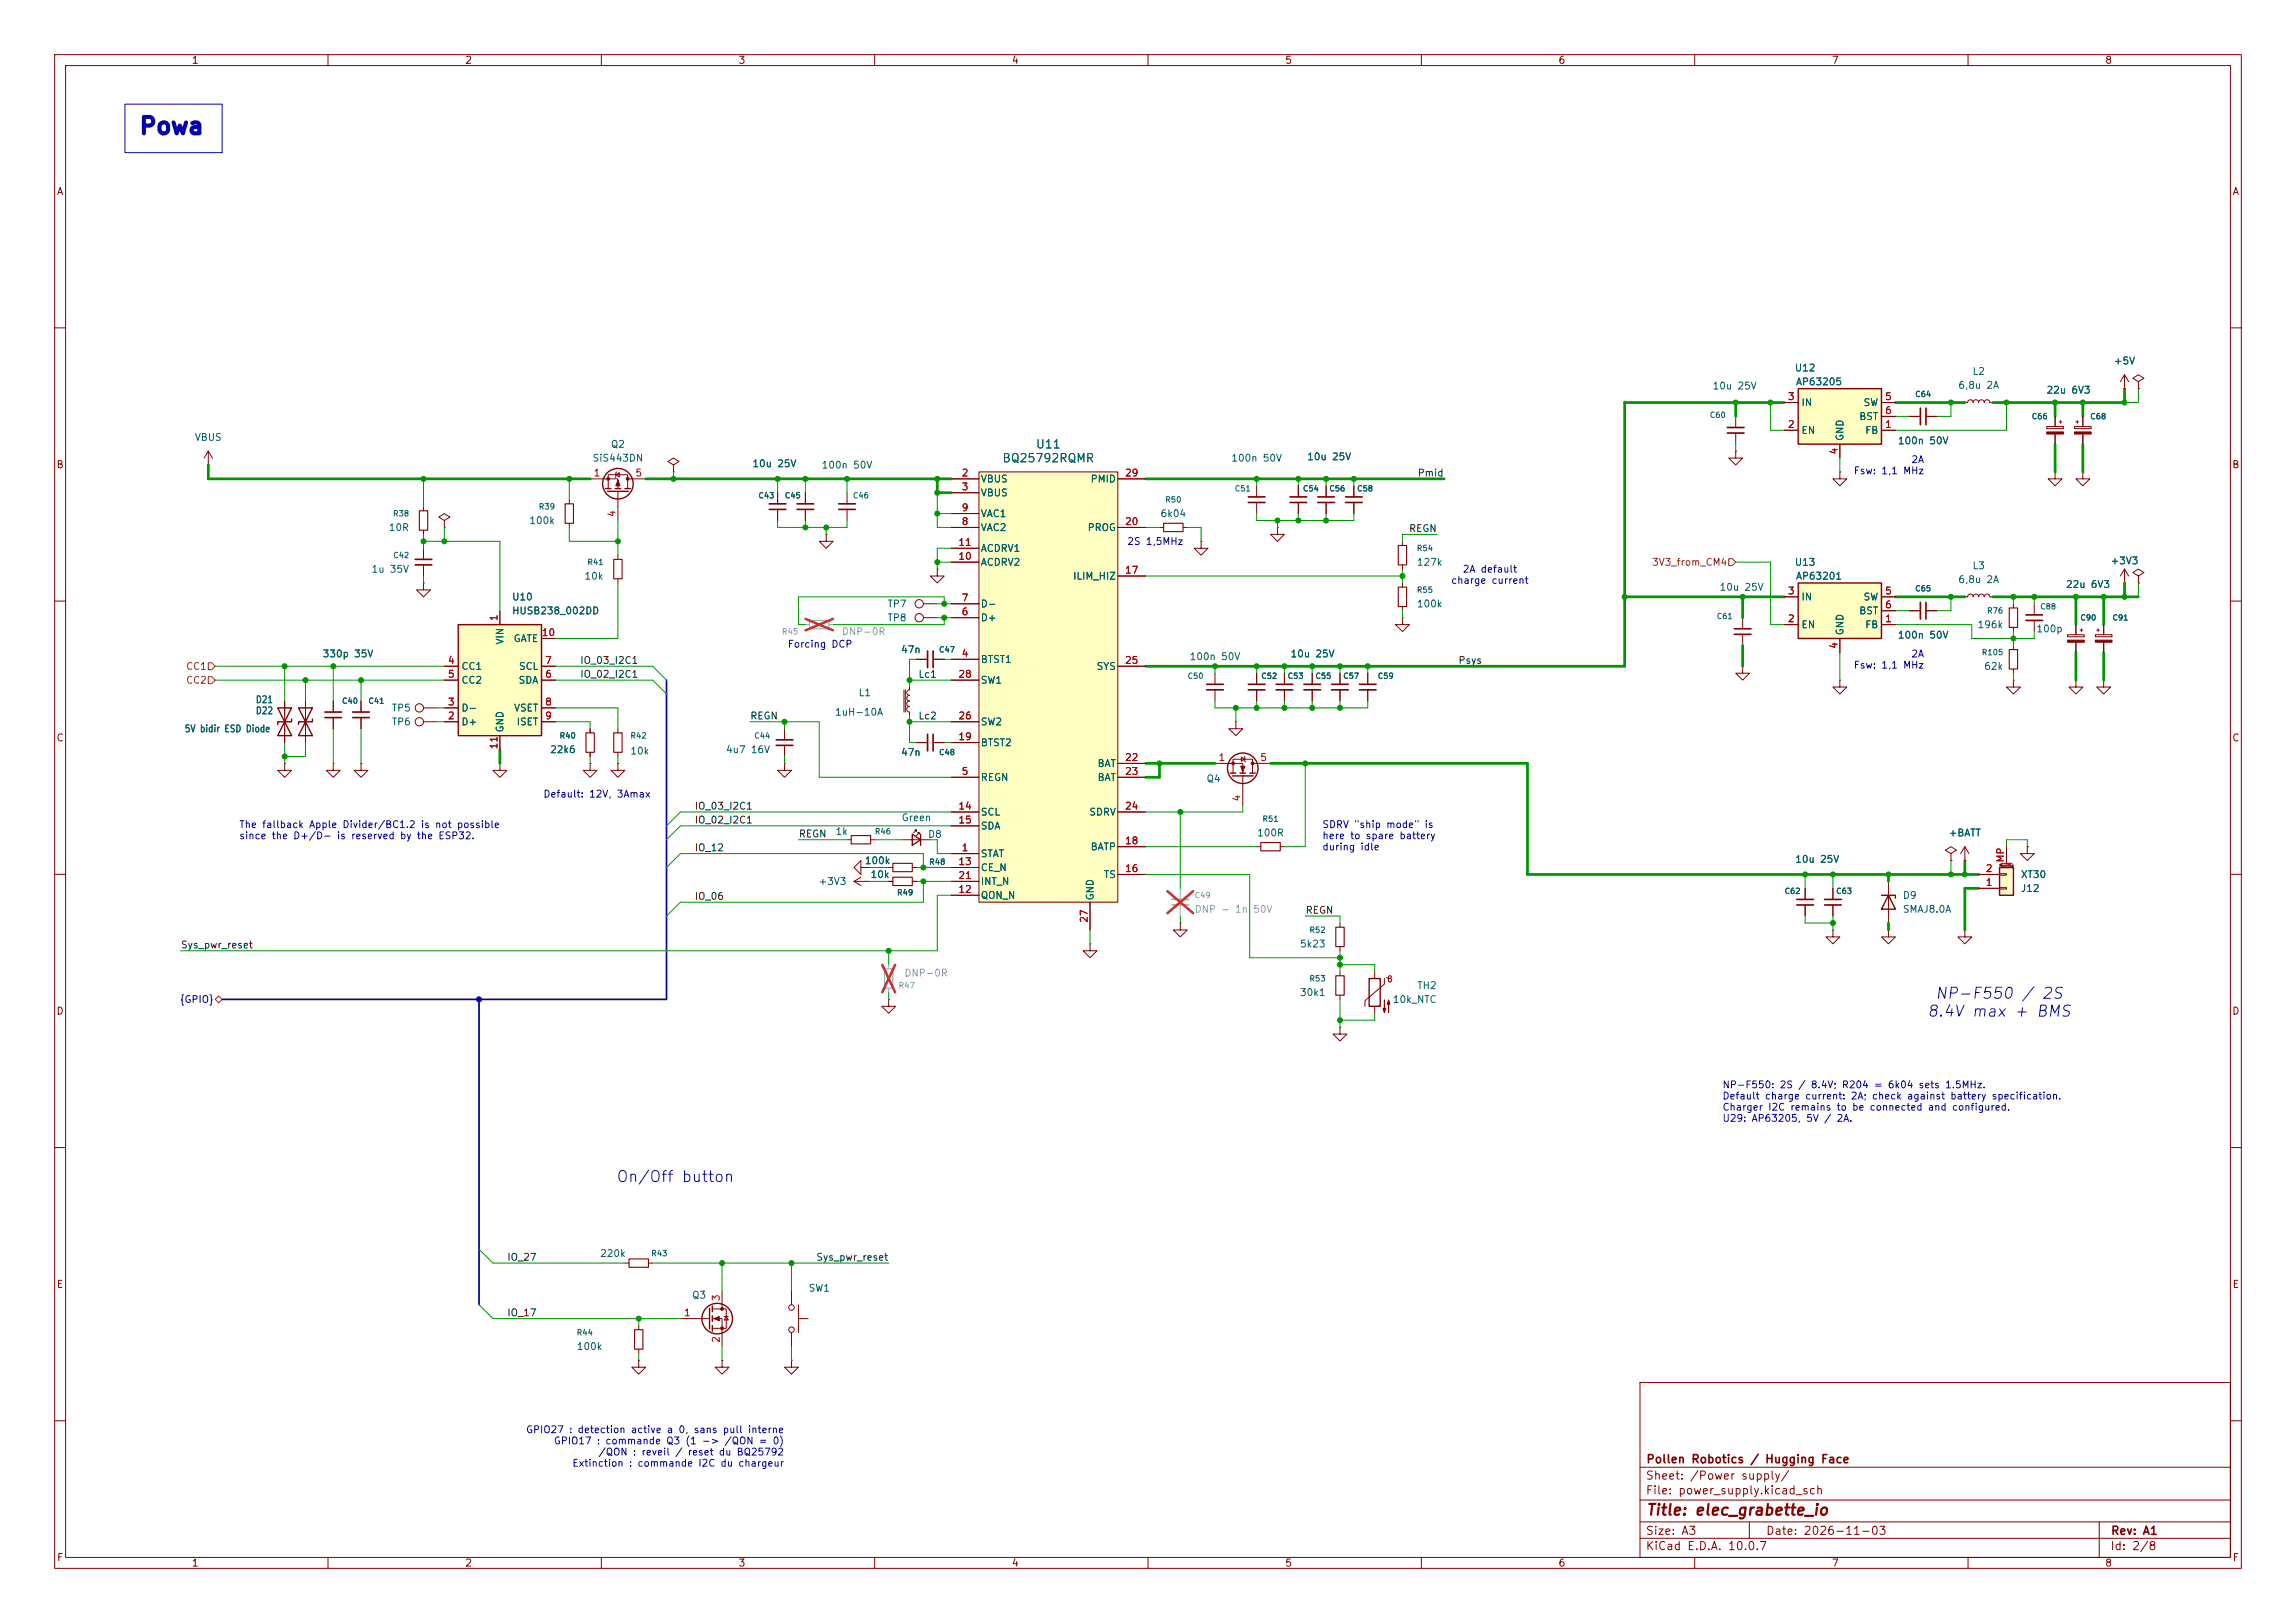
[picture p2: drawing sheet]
<svg xmlns="http://www.w3.org/2000/svg" width="420mm" height="297mm" viewBox="0 0 420 297" stroke-linecap="round" stroke-linejoin="round" font-family="sans-serif">
<defs><g id="words">
<text font-size="3" fill="#0000c2" x="25.3" y="25.3">Powa</text>
<g font-size="2" fill="#0000c2">
<text x="353.8" y="183.3">NP-F550 / 2S</text>
<text x="352.4" y="186.6">8.4V max + BMS</text>
<text x="112.6" y="216.8">On/Off button</text>
</g>
<text font-size="2" fill="#840000" x="301" y="277.8">Title: elec_grabette_io</text>
<g font-size="1.5" fill="#006464">
<text x="189.4" y="82.4">U11</text>
<text x="183.2" y="85">BQ25792RQMR</text>
</g>
<g font-size="1.5" fill="#840000">
<text x="301" y="268.1">Pollen Robotics / Hugging Face</text>
<text x="300.9" y="273.8">File: power_supply.kicad_sch</text>
<text x="300.9" y="271.1">Sheet: /Power supply/</text>
<text x="300.9" y="281.2">Size: A3</text>
<text x="322.9" y="281.2">Date: 2026-11-03</text>
<text x="386" y="281.2">Rev: A1</text>
<text x="300.9" y="284">KiCad E.D.A. 10.0.7</text>
<text x="385.9" y="284">Id: 2/8</text>
</g>
<g font-size="1.3" fill="#840000">
<text x="35" y="12">1</text>
<text x="85" y="12">2</text>
<text x="135" y="12">3</text>
<text x="185" y="12">4</text>
<text x="235" y="12">5</text>
<text x="285" y="12">6</text>
<text x="335" y="12">7</text>
<text x="385" y="12">8</text>
<text x="10.3" y="36">A</text>
<text x="408.3" y="36">A</text>
<text x="10.2" y="86">B</text>
<text x="408.2" y="86">B</text>
<text x="10.2" y="136">C</text>
<text x="408.2" y="136">C</text>
<text x="10.2" y="186">D</text>
<text x="408.2" y="186">D</text>
<text x="10.3" y="236">E</text>
<text x="408.3" y="236">E</text>
<text x="10.3" y="286">F</text>
<text x="35" y="287">1</text>
<text x="85" y="287">2</text>
<text x="135" y="287">3</text>
<text x="185" y="287">4</text>
<text x="235" y="287">5</text>
<text x="285" y="287">6</text>
<text x="335" y="287">7</text>
<text x="385" y="287">8</text>
<text x="408.3" y="286">F</text>
</g>
<g font-size="1.3" fill="#006464">
<text x="313.2" y="71.6">10u 25V</text>
<text x="328.2" y="68.3">U12</text>
<text x="328.4" y="70.8">AP63205</text>
<text x="358.1" y="71.4">6,8u 2A</text>
<text x="360.7" y="68.9">L2</text>
<text x="386.6" y="67">+5V</text>
<text x="329.4" y="74.6">IN</text>
<text x="340" y="77.2">BST</text>
<text x="340.8" y="74.6">SW</text>
<text x="374.2" y="72.3">22u 6V3</text>
<text x="35.5" y="81">VBUS</text>
<text x="111.6" y="82.2">Q2</text>
<text x="329.4" y="79.7">EN</text>
<text x="337.5" y="80.8" transform="rotate(-90 337.5 80.8)">GND</text>
<text x="341.1" y="79.7">FB</text>
<text x="347" y="81.6">100n 50V</text>
<text x="108.3" y="84.8">SiS443DN</text>
<text x="137.5" y="85.8">10u 25V</text>
<text x="150.2" y="86.1">100n 50V</text>
<text x="179.3" y="88.6">VBUS</text>
<text x="199.4" y="88.6">PMID</text>
<text x="225.1" y="84.8">100n 50V</text>
<text x="239" y="84.5">10u 25V</text>
<text x="179.3" y="91.1">VBUS</text>
<text x="179.3" y="94.9">VAC1</text>
<text x="212.2" y="94.9">6k04</text>
<text x="71" y="97.5">10R</text>
<text x="96.7" y="96.2">100k</text>
<text x="179.3" y="97.5">VAC2</text>
<text x="179.3" y="101.3">ACDRV1</text>
<text x="198.8" y="97.5">PROG</text>
<text x="67.9" y="105.1">1u 35V</text>
<text x="106.8" y="106.4">10k</text>
<text x="179.3" y="103.8">ACDRV2</text>
<text x="196.2" y="106.4">ILIM_HIZ</text>
<text x="259.1" y="103.8">127k</text>
<text x="328.2" y="103.8">U13</text>
<text x="328.4" y="106.4">AP63201</text>
<text x="358.1" y="107">6,8u 2A</text>
<text x="360.7" y="104.5">L3</text>
<text x="377.8" y="107.9">22u 6V3</text>
<text x="386" y="103.6">+3V3</text>
<text x="93.6" y="110.2">U10</text>
<text x="93.6" y="112.7">HUSB238_002DD</text>
<text x="162.2" y="114">TP8</text>
<text x="162.2" y="111.5">TP7</text>
<text x="179.3" y="114">D+</text>
<text x="179.3" y="111.5">D-</text>
<text x="259.1" y="111.5">100k</text>
<text x="314.4" y="108.4">10u 25V</text>
<text x="329.4" y="110.2">IN</text>
<text x="340" y="112.7">BST</text>
<text x="340.8" y="110.2">SW</text>
<text x="92.4" y="118.1" transform="rotate(-90 92.4 118.1)">VIN</text>
<text x="93.8" y="117.8">GATE</text>
<text x="164.7" y="119.8">47n</text>
<text x="329.4" y="115.3">EN</text>
<text x="337.5" y="116.4" transform="rotate(-90 337.5 116.4)">GND</text>
<text x="341.1" y="115.3">FB</text>
<text x="347" y="117.2">100n 50V</text>
<text x="361.6" y="115.3">196k</text>
<text x="372.4" y="116">100p</text>
<text x="58.9" y="120.6">330p 35V</text>
<text x="84.3" y="122.9">CC1</text>
<text x="84.3" y="125.4">CC2</text>
<text x="94.8" y="125.4">SDA</text>
<text x="94.8" y="122.9">SCL</text>
<text x="179.3" y="121.6">BTST1</text>
<text x="179.3" y="125.4">SW1</text>
<text x="200.5" y="122.9">SYS</text>
<text x="217.5" y="121.1">100n 50V</text>
<text x="236" y="120.6">10u 25V</text>
<text x="362.8" y="122.9">62k</text>
<text x="46.7" y="131">D22</text>
<text x="46.7" y="129">D21</text>
<text x="71.6" y="130.5">TP5</text>
<text x="84.3" y="130.5">D-</text>
<text x="93.9" y="130.5">VSET</text>
<text x="152.6" y="131.3">1uH-10A</text>
<text x="157" y="127.7">L1</text>
<text x="33.7" y="134.3">5V bidir ESD Diode</text>
<text x="71.6" y="133">TP6</text>
<text x="84.3" y="133">D+</text>
<text x="92.4" y="134.1" transform="rotate(-90 92.4 134.1)">GND</text>
<text x="94.4" y="133">ISET</text>
<text x="179.3" y="136.9">BTST2</text>
<text x="179.3" y="133">SW2</text>
<text x="100.5" y="138.1">22k6</text>
<text x="115.2" y="138.4">10k</text>
<text x="132.7" y="138.1">4u7 16V</text>
<text x="164.7" y="138.6">47n</text>
<text x="179.3" y="143.2">REGN</text>
<text x="200.7" y="140.7">BAT</text>
<text x="200.7" y="143.2">BAT</text>
<text x="220.6" y="143.5">Q4</text>
<text x="179.3" y="149.6">SCL</text>
<text x="199.2" y="149.6">SDRV</text>
<text x="152.7" y="153.1">1k</text>
<text x="164.8" y="150.6">Green</text>
<text x="169.7" y="153.6">D8</text>
<text x="179.3" y="152.1">SDA</text>
<text x="199.4" y="155.9">BATP</text>
<text x="229.8" y="153.4">100R</text>
<text x="356.3" y="153.4">+BATT</text>
<text x="158.1" y="158.4">100k</text>
<text x="159.1" y="161">10k</text>
<text x="179.3" y="157.2">STAT</text>
<text x="179.3" y="159.7">CE_N</text>
<text x="201.8" y="161">TS</text>
<text x="328.3" y="158.2">10u 25V</text>
<text x="369.6" y="161">XT30</text>
<text x="149.6" y="162.3">+3V3</text>
<text x="179.3" y="164.8">QON_N</text>
<text x="179.3" y="162.3">INT_N</text>
<text x="200.4" y="164.9" transform="rotate(-90 200.4 164.9)">GND</text>
<text x="348" y="164.8">D9</text>
<text x="348" y="167.3">SMAJ8.0A</text>
<text x="369.6" y="163.5">J12</text>
<text x="237.7" y="173.7">5k23</text>
<text x="237.7" y="182.6">30k1</text>
<text x="254.7" y="183.8">10k_NTC</text>
<text x="259.1" y="181.3">TH2</text>
<text x="109.7" y="230.3">220k</text>
<text x="126.5" y="237.9">Q3</text>
<text x="147.8" y="236.7">SW1</text>
<text x="105.4" y="247.3">100k</text>
</g>
<g font-size="1.3" fill="#a90000">
<text x="326.9" y="73.5">3</text>
<text x="344.7" y="73.5">5</text>
<text x="344.7" y="76.1">6</text>
<text x="326.9" y="78.6">2</text>
<text x="336.4" y="83.3" transform="rotate(-90 336.4 83.3)">4</text>
<text x="344.7" y="78.6">1</text>
<text x="108.5" y="87.5">1</text>
<text x="116.1" y="87.5">5</text>
<text x="175.8" y="87.5">2</text>
<text x="205.7" y="87.5">29</text>
<text x="112.9" y="94.7" transform="rotate(-90 112.9 94.7)">4</text>
<text x="175.8" y="90">3</text>
<text x="175.8" y="93.8">9</text>
<text x="175.2" y="100.2">11</text>
<text x="175.8" y="96.4">8</text>
<text x="205.7" y="96.4">20</text>
<text x="175.2" y="102.7">10</text>
<text x="205.7" y="105.3">17</text>
<text x="91.3" y="113.8" transform="rotate(-90 91.3 113.8)">1</text>
<text x="175.8" y="112.9">6</text>
<text x="175.8" y="110.4">7</text>
<text x="326.9" y="109.1">3</text>
<text x="344.7" y="109.1">5</text>
<text x="344.7" y="111.6">6</text>
<text x="99" y="116.7">10</text>
<text x="326.9" y="114.2">2</text>
<text x="336.4" y="118.8" transform="rotate(-90 336.4 118.8)">4</text>
<text x="344.7" y="114.2">1</text>
<text x="81.8" y="121.8">4</text>
<text x="81.8" y="124.3">5</text>
<text x="99.6" y="124.3">6</text>
<text x="99.6" y="121.8">7</text>
<text x="175.2" y="124.3">28</text>
<text x="175.8" y="120.5">4</text>
<text x="205.7" y="121.8">25</text>
<text x="81.8" y="131.9">2</text>
<text x="81.8" y="129.4">3</text>
<text x="99.6" y="129.4">8</text>
<text x="99.6" y="131.9">9</text>
<text x="175.2" y="131.9">26</text>
<text x="91.3" y="137.2" transform="rotate(-90 91.3 137.2)">11</text>
<text x="175.2" y="135.8">19</text>
<text x="175.8" y="142.1">5</text>
<text x="205.7" y="139.6">22</text>
<text x="205.7" y="142.1">23</text>
<text x="222.8" y="139.6">1</text>
<text x="230.4" y="139.6">5</text>
<text x="175.2" y="148.5">14</text>
<text x="205.7" y="148.5">24</text>
<text x="227.2" y="146.8" transform="rotate(-90 227.2 146.8)">4</text>
<text x="175.2" y="151">15</text>
<text x="205.7" y="154.8">18</text>
<text x="175.2" y="158.6">13</text>
<text x="175.2" y="161.2">21</text>
<text x="175.8" y="156.1">1</text>
<text x="205.7" y="159.9">16</text>
<text x="363.1" y="159.9">2</text>
<text x="366.9" y="158" transform="rotate(-90 366.9 158)">MP</text>
<text x="175.2" y="163.7">12</text>
<text x="363.1" y="162.4">1</text>
<text x="199.3" y="169" transform="rotate(-90 199.3 169)">27</text>
<text x="131.9" y="238.2" transform="rotate(-90 131.9 238.2)">3</text>
<text x="125" y="241.2">1</text>
<text x="131.9" y="245.8" transform="rotate(-90 131.9 245.8)">2</text>
</g>
<g font-size="1.3" fill="#0f0f0f">
<text x="259.2" y="87.5">Pmid</text>
<text x="257.6" y="97.7">REGN</text>
<text x="106" y="124.3">IO_02_I2C1</text>
<text x="106" y="121.8">IO_03_I2C1</text>
<text x="167.9" y="124.3">Lc1</text>
<text x="266.7" y="121.8">Psys</text>
<text x="137.1" y="132">REGN</text>
<text x="167.9" y="132">Lc2</text>
<text x="127" y="148.5">IO_03_I2C1</text>
<text x="127" y="151">IO_02_I2C1</text>
<text x="146" y="153.5">REGN</text>
<text x="127" y="156.1">IO_12</text>
<text x="127" y="165">IO_06</text>
<text x="238.7" y="167.5">REGN</text>
<text x="33" y="173.9">Sys_pwr_reset</text>
<text x="92.7" y="231">IO_27</text>
<text x="149.2" y="231">Sys_pwr_reset</text>
<text x="92.7" y="241.2">IO_17</text>
</g>
<g font-size="1.3" fill="#0000c2">
<text x="339" y="87.1">Fsw: 1,1 MHz</text>
<text x="349.5" y="85">2A</text>
<text x="206.1" y="100">2S 1,5MHz</text>
<text x="265.3" y="107.1">charge current</text>
<text x="267.5" y="105.1">2A default</text>
<text x="144" y="118.8">Forcing DCP</text>
<text x="339" y="122.7">Fsw: 1,1 MHz</text>
<text x="349.5" y="120.6">2A</text>
<text x="99.3" y="146.3">Default: 12V, 3Amax</text>
<text x="43.7" y="151.8">The fallback Apple Divider/BC1.2 is not possible</text>
<text x="43.7" y="153.9">since the D+/D- is reserved by the ESP32.</text>
<text x="241.8" y="151.8">SDRV &quot;ship mode&quot; is</text>
<text x="241.8" y="153.9">here to spare battery</text>
<text x="241.8" y="155.9">during idle</text>
<text x="315" y="199.5">NP-F550: 2S / 8.4V; R204 = 6k04 sets 1.5MHz.</text>
<text x="315" y="201.5">Default charge current: 2A; check against battery specification.</text>
<text x="315" y="203.5">Charger I2C remains to be connected and configured.</text>
<text x="315" y="205.6">U29: AP63205, 5V / 2A.</text>
<text x="96.1" y="262.6">GPIO27 : detection active a 0, sans pull interne</text>
<text x="101.2" y="264.6">GPIO17 : commande Q3 (1 -&gt; /QON = 0)</text>
<text x="104.6" y="268.7">Extinction : commande I2C du chargeur</text>
<text x="109.4" y="266.7">/QON : reveil / reset du BQ25792</text>
</g>
<g font-size="1.3" fill="#725600">
<text x="302.1" y="103.8">3V3_from_CM4</text>
<text x="33.9" y="122.9">CC1</text>
<text x="33.9" y="125.4">CC2</text>
</g>
<g font-size="1.3" fill="#989898">
<text x="153.9" y="116.5">DNP-0R</text>
<text x="218.4" y="167.3">DNP - 1n</text>
<text x="229.1" y="167.3">50V</text>
<text x="165.3" y="179">DNP-0R</text>
</g>
<text font-size="1.3" fill="#000084" x="32.8" y="183.8">{GPIO}</text>
<g font-size="1" fill="#006464">
<text x="312.7" y="76.7">C60</text>
<text x="350.2" y="72.9">C64</text>
<text x="371.6" y="77">C66</text>
<text x="382.3" y="77">C68</text>
<text x="71.8" y="94.7">R38</text>
<text x="98.5" y="93.5">R39</text>
<text x="138.6" y="91.4">C43</text>
<text x="143.5" y="91.4">C45</text>
<text x="155.9" y="91.4">C46</text>
<text x="213.1" y="92.2">R50</text>
<text x="225.8" y="90.2">C51</text>
<text x="238.2" y="90.2">C54</text>
<text x="243.1" y="90.2">C56</text>
<text x="248.1" y="90.2">C58</text>
<text x="259.1" y="101.1">R54</text>
<text x="71.8" y="102.4">C42</text>
<text x="107.3" y="103.6">R41</text>
<text x="259.1" y="108.7">R55</text>
<text x="313.9" y="113.5">C61</text>
<text x="350.2" y="108.5">C65</text>
<text x="363.4" y="112.5">R76</text>
<text x="373.1" y="111.8">C88</text>
<text x="380.4" y="113.8">C90</text>
<text x="386.3" y="113.8">C91</text>
<text x="171.7" y="119.6">C47</text>
<text x="217.1" y="124.5">C50</text>
<text x="230.6" y="124.5">C52</text>
<text x="235.4" y="124.5">C53</text>
<text x="240.5" y="124.5">C55</text>
<text x="245.6" y="124.5">C57</text>
<text x="251.9" y="124.5">C59</text>
<text x="362.4" y="120.1">R105</text>
<text x="62.5" y="129">C40</text>
<text x="67.3" y="129">C41</text>
<text x="102.3" y="135.4">R40</text>
<text x="115.2" y="135.4">R42</text>
<text x="137.9" y="135.4">C44</text>
<text x="171.7" y="138.4">C48</text>
<text x="159.9" y="152.9">R46</text>
<text x="230.8" y="150.6">R51</text>
<text x="169.9" y="158.5">R48</text>
<text x="164" y="164.1">R49</text>
<text x="326.3" y="163.8">C62</text>
<text x="335.8" y="163.8">C63</text>
<text x="239.4" y="170.9">R52</text>
<text x="239.4" y="179.8">R53</text>
<text x="119" y="230.1">R43</text>
<text x="105.4" y="244.6">R44</text>
</g>
<g font-size="1" fill="#989898">
<text x="142.9" y="116.3">R45</text>
<text x="218.4" y="164.6">C49</text>
<text x="164.3" y="181.1">R47</text>
</g>
<text font-size=".4" fill="#840000" x="365.7" y="158.7">Mounting</text>
</g></defs>
<g fill="none" stroke="#840000" stroke-width=".18">
<path d="M10 10h400v277h-400zM12 12h396v273h-396zM60 10v2M110 10v2M160 10v2M210 10v2M260 10v2M310 10v2M360 10v2M10 60h2M349.2 76.2h2.1M352.3 76.2h2"/>
<path d="M408 60h2M212.1 96.5h.8M216.4 96.5h.8M219.7 99.1v1.2h1.3l-1.3 1.3-1.3-1.3h1.3M219.7 99.1h.1M229.9 88.9v2M229.9 91.9v2.1M233.7 96.5v1.3h1.2l-1.2 1.3-1.3-1.3h1.3M233.7 96.5h.1M237.5 88.9v2M237.5 91.9v2.1M242.6 88.9v2"/>
<path d="M242.6 91.9v2.1M247.6 88.9v2M247.6 91.9v2.1M10 110h2M368.3 110.5v.8M368.3 114.8v.8M368.3 118.1v.8M372.1 110.5v2M372.1 113.5v2.1M378.2 116.2h3.1v.3h-3.1zM379.7 114.3v1.9M379.7 117.5v1.9"/>
<path d="M380.5 115.3h.5M380.7 115.1v.5M383.3 116.2h3v.3h-3zM383.5 115.3h.5M383.8 115.1v.5M384.8 114.3v1.9M384.8 117.5v1.9M408 110h2M234.9 123.2v2M234.9 126.2v2.1M240 123.2v2M240 126.2v2.1"/>
<path d="M368.3 124.5v1.2h1.3l-1.3 1.3-1.3-1.3h1.3M368.3 124.5h.1M368.3 122.4v.8M379.7 124.5v1.2h1.3l-1.3 1.3-1.2-1.3h1.2M379.7 124.5h.1M384.8 124.5v1.2h1.3l-1.3 1.3-1.3-1.3h1.3M384.8 124.5h.1M10 160h2M408 160h2M10 210h2M408 210h2M114.3 231.1h.8"/>
<path d="M118.6 231.1h.8M130.3 239.5h2.5v3.6h-2.5M132.1 236.2v3.3M144.8 236.2v2.6M146 238.8v5M116.8 248.9v1.3h1.3l-1.3 1.3-1.2-1.3h1.2M116.8 248.9h.1M116.8 242.6v.7M116.8 246.9v.7M124.5 241.3h5.3M130.3 241.3h1.8v5.1M132.1 248.9v1.3h1.2l-1.2 1.3-1.3-1.3h1.3"/>
<path d="M132.1 248.9h.1M132.5 240.9h.7M132.8 240.9l.4 .7h-.7zM144.8 248.9v1.3h-1.3l1.3 1.3 1.2-1.3h-1.2M144.8 248.9h.1M144.8 243.8v2.6M146 241.3h1.8M300 253h108v32h-108zM10 260h2M300 278.5h108M300 274.5h108M300 268.5h108"/>
<path d="M320 278.5v3M384 278.5v6.5M408 260h2M60 285v2M110 285v2M160 285v2M210 285v2M260 285v2M300 281.5h108M310 285v2M360 285v2"/>
<circle cx="144.8" cy="239.3" r=".51"/>
<circle cx="144.8" cy="243.3" r=".51"/>
</g>
<g fill="none" stroke="#840000" stroke-width=".3">
<path d="M351.3 74.7v3M352.3 74.7v3M228.3 90.9h3.1M228.3 91.9h3.1M236 90.9h3M236 91.9h3M241 90.9h3.1M241 91.9h3.1M246.1 90.9h3.1M246.1 91.9h3.1M370.6 113.5h3M370.6 112.5h3"/>
<path d="M233.4 125.2h3.1M233.4 126.2h3.1M238.5 125.2h3.1M238.5 126.2h3.1"/>
</g>
<g fill="#840000" stroke="#840000" stroke-width=".18">
<path d="M383.3 117.1h3v.4h-3z"/>
<path d="M378.2 117.1h3.1v.4h-3.1z"/>
<path d="M130.6 241.3l1-.4v.8z"/>
<circle cx="132.1" cy="239.5" r=".25"/>
<circle cx="132.1" cy="243.1" r=".25"/>
</g>
<path d="M212.9 95.8h3.5v1.5h-3.5zM367.5 118.9h1.6v3.5h-1.6zM367.5 111.3h1.6v3.5h-1.6zM115.1 230.4h3.5v1.5h-3.5zM116.1 243.3h1.5v3.6h-1.5z" fill="none" stroke="#840000" stroke-width=".2"/>
<g fill="none" stroke="#840000" stroke-width=".25">
<path d="M129.8 239.4v3.8M130.3 239v1M130.3 240.8v1M130.3 242.6v1"/>
<circle cx="131.2" cy="241.3" r="2.79"/>
</g>
<path d="M328.9 71.1h15.3v10.2h-15.3z" fill="#ffffc2"/>
<path d="M328.9 71.1h15.3v10.2h-15.3z" fill="none" stroke="#840000" stroke-width=".25"/>
<path d="M326.4 78.7h2.5M326.4 73.7h2.5M344.2 78.7h2.5M344.2 73.7h2.5M344.2 76.2h2.5M336.5 81.3v2.5" fill="none" stroke="#840000" stroke-width=".18"/>
<path d="M328.9 106.7h15.3v10.1h-15.3z" fill="#ffffc2"/>
<path d="M328.9 106.7h15.3v10.1h-15.3z" fill="none" stroke="#840000" stroke-width=".25"/>
<g fill="none" stroke="#840000" stroke-width=".18">
<path d="M317.5 76.2v2M317.5 79.2v2.1M359.4 73.7h.5l.2-.4 .3-.1 .4 .1 .1 .4 .2-.4 .3-.1 .4 .1 .1 .4 .2-.4 .4-.1 .3 .1 .2 .4 .1-.4 .4-.1 .3 .1 .2 .4h.5M379.5 78.1h3v.3h-3zM379.7 77.2h.5M380 77v.5M381 76.2v1.9M381 79.4v1.9M317.5 82.6v1.2h1.3l-1.3 1.3-1.3-1.3h1.3M317.5 82.6h.1M318.8 113v2.1M318.8 116.1v2"/>
<path d="M326.4 114.3h2.5M326.4 109.2h2.5M336.5 116.8v2.6M344.2 114.3h2.5M344.2 109.2h2.5M344.2 111.8h2.5M349.2 111.8h2.1M352.3 111.8h2M359.4 109.2h.5l.2-.3 .3-.2 .4 .2 .1 .3 .2-.3 .3-.2 .4 .2 .1 .3 .2-.3 .4-.2 .3 .2 .2 .3 .1-.3 .4-.2 .3 .2 .2 .3h.5M388.6 106.7h.1M388.6 104.1l.8 1.3M388.6 104.1l-.7 1.3"/>
<path d="M388.6 104.1v2.6M391.2 105.4l1-.6-1-.7-1.1 .7 1.1 .6v1.3M391.2 106.7h.1"/>
</g>
<path d="M316 78.2h3M316 79.2h3M317.2 115.1h3.1M317.2 116.1h3.1M351.3 110.2v3.1M352.3 110.2v3.1" fill="none" stroke="#840000" stroke-width=".3"/>
<path d="M379.5 79h3v.4h-3z" fill="#840000" stroke="#840000" stroke-width=".18"/>
<path d="M179.1 86.4h25.4v78.7h-25.4z" fill="#ffffc2"/>
<g fill="none" stroke="#840000" stroke-width=".18">
<path d="M374.4 78.1h3v.3h-3zM375.9 76.2v1.9M375.9 79.4v1.9M376.7 77.2h.5M376.9 77v.5M388.6 71.1h.1M388.6 68.6l-.7 1.3M388.6 68.6l.8 1.3M388.6 68.6v2.5M391.2 69.9l1-.7-1-.6-1.1 .6 1.1 .7v1.2M391.2 71.1h.1M38.1 85.1h.1"/>
<path d="M38.1 82.6l.8 1.2M38.1 82.6l-.8 1.2M38.1 82.6v2.5M77.5 92.7v.8M77.5 97v.8M81.3 95.3l1-.7-1-.6-1 .6 1 .7v1.2M81.3 96.5h.1M104.1 91.4v.8M104.1 95.8v.7M107.9 87.6h5.1v1.8M111.3 89.4v-2.5h3.5v2.5M112.6 86.9l.7-.4v.7z"/>
<path d="M112.8 86.4l-.2 .1v.7l-.1 .2M113 89.9v5.4M114.8 87.6h3.3M123.2 85.1l1-.6-1-.7-1 .7 1 .6v1.3M123.2 86.4h.1M142.2 90.2v2M142.2 93.2v2.1M147.3 90.2v2M147.3 93.2v2.1M151.1 97.8v1.3h-1.2l1.2 1.2 1.3-1.2h-1.3M151.1 97.8h.1M154.9 90.2v2"/>
<path d="M154.9 93.2v2.1M174 87.6h5.1M174 90.2h5.1M174 96.5h5.1M174 94h5.1M179.1 86.4h25.4v78.7h-25.4zM204.5 87.6h5M204.5 96.5h5M256.5 99.1v.7M375.9 86.4v1.2h1.3l-1.3 1.3-1.3-1.3h1.3M375.9 86.4h.1M381 86.4v1.2h1.3l-1.3 1.3-1.3-1.3h1.3"/>
<path d="M381 86.4h.1M77.5 106.7v1.3h1.2l-1.2 1.2-1.3-1.2h1.3M77.5 106.7h.1M77.5 100.3v2.1M77.5 103.4v2M113 101.6v.8M113 105.9v.8M168.9 113h2.5M168.9 110.5h2.5M171.4 104.1v1.3h-1.2l1.2 1.3 1.3-1.3h-1.3M171.4 104.1h.1M174 102.9h5.1"/>
<path d="M174 100.3h5.1M174 113h5.1M174 110.5h5.1M204.5 105.4h5M256.5 103.4v.7M52.1 139.7v1.3h1.2l-1.2 1.2-1.3-1.2h1.3M52.1 139.7h.1M52.1 128.3v7.6M55.9 128.3v7.6M61 139.7v1.3h1.2l-1.2 1.2-1.3-1.2h1.3M61 139.7h.1M61 128.3v2"/>
<path d="M61 131.3v2.1M66 139.7v1.3h1.3l-1.3 1.2-1.2-1.2h1.2M66 139.7h.1M66 128.3v2M66 131.3v2.1M77.5 132.1h2.5M77.5 129.5h2.5M91.4 139.7v1.3h1.3l-1.3 1.2-1.2-1.2h1.2M91.4 139.7h.1M107.9 139.7v1.3h1.3l-1.3 1.2-1.2-1.2h1.2M107.9 139.7h.1M107.9 133.4v.7"/>
<path d="M107.9 137.7v.7M113 139.7v1.3h-1.2l1.2 1.2 1.3-1.2h-1.3M113 139.7h.1M113 133.4v.7M113 137.7v.7M143.5 139.7v1.3h-1.3l1.3 1.2 1.3-1.2h-1.3M143.5 139.7h.1M143.5 133.4v2M143.5 136.4v2M165.4 126.2v4.1M165.6 126.2v4.1M166.4 126.2l-.5 .4 .1 .4 .4 .2-.4 .2-.1 .4 .1 .3 .4 .2-.4 .2-.1 .5 .2 .2 .3 .1-.4 .1-.1 .4 .1 .4 .4 .1v.5"/>
<path d="M166.4 125.7v.5M167.6 120.7h2.1M167.6 135.9h2.1M170.7 120.7h2M170.7 135.9h2M174 120.7h5.1M174 135.9h5.1M174 132.1h5.1M174 124.5h5.1M204.5 139.7h5M204.5 121.9h5M222.2 139.7h5.1v1.8"/>
<path d="M222.2 123.2v2M222.2 126.2v2.1M226.1 132.1v1.3h1.2l-1.2 1.2-1.3-1.2h1.3M226.1 132.1h.1M227.1 138.6l.6 .3-.6 .4zM227.6 138.4l.1 .2v.7l.1 .1M229.1 139.7h3.3M229.9 123.2v2M229.9 126.2v2.1M245.1 123.2v2M245.1 126.2v2.1M154.9 153.7h.8"/>
<path d="M157.5 158.8v1.2l-1.3-1.2 1.3-1.3v1.3h1.2M158.7 158.8h.1M159.3 153.7h.7M162.6 158.8h.7M165.1 153.7h5.1M166.9 158.8h.7M167.6 152.1v-.2h-.2h.2l-.5 .5M168.1 152.7v-.3h-.2h.2l-.5 .5M174 148.6h5.1M174 151.1h5.1M174 156.2h5.1M174 142.2h5.1"/>
<path d="M174 158.8h5.1M204.5 148.6h5M204.5 142.2h5M204.5 154.9h5M225.6 141.5v-2.6h3.5v2.6M227.3 142v5.3M156.2 161.3h2.5M156.2 161.3l1.3 .8M157.5 160.5l-1.3 .8M158.7 161.3h.1M162.6 161.3h.7M166.9 161.3h.7"/>
<path d="M174 163.8h5.1M174 161.3h5.1M199.4 172.7v1.3h1.3l-1.3 1.3-1.3-1.3h1.3M199.4 172.7h.1M199.4 165.1v5.1M204.5 160h5M162.6 182.9v1.3h-1.3l1.3 1.2 1.2-1.2h-1.2M162.6 182.9h.1"/>
<circle cx="168.1" cy="110.5" r=".76"/>
<circle cx="168.1" cy="113" r=".76"/>
<circle cx="76.7" cy="129.5" r=".76"/>
<circle cx="76.7" cy="132.1" r=".76"/>
</g>
<g fill="#840000" stroke="#840000" stroke-width=".18">
<path d="M374.4 79h3v.4h-3z"/>
<path d="M226.9 140.2h.8l-.4 1z"/>
<path d="M113 87.9l.4 1h-.8z"/>
<circle cx="229.1" cy="139.7" r=".25"/>
<circle cx="225.6" cy="139.7" r=".25"/>
<circle cx="114.8" cy="87.6" r=".25"/>
<circle cx="111.3" cy="87.6" r=".25"/>
</g>
<g fill="none" stroke="#840000" stroke-width=".25">
<path d="M110.7 89.4h1.1M111.1 89.9h3.8M112.5 89.4h1M114.3 89.4h1M50.8 129.5l2.5 5.1h-2.5l2.5-5.1zM53.3 131.6v.5h-2.5v.5M54.6 129.5l2.5 5.1h-2.5l2.5-5.1zM57.1 131.6v.5h-2.5v.5M166.9 152.7l1.5 1-1.5 1zM168.4 152.7v2M225 141.5h1.1M225.4 142h3.8"/>
<path d="M226.8 141.5h1M228.6 141.5h1"/>
<circle cx="113" cy="88.5" r="2.79"/>
<circle cx="227.3" cy="140.6" r="2.79"/>
</g>
<g fill="none" stroke="#840000" stroke-width=".3">
<path d="M140.7 93.2h3.1M140.7 92.2h3.1M145.8 93.2h3M145.8 92.2h3M153.4 93.2h3.1M153.4 92.2h3.1M75.9 102.4h3.1M75.9 103.4h3.1M169.7 119.1v3.1M170.7 119.1v3.1M59.4 130.3h3.1M59.4 131.3h3.1"/>
<path d="M64.5 130.3h3.1M64.5 131.3h3.1M142 135.4h3M142 136.4h3M169.7 134.4v3M170.7 134.4v3M220.7 125.2h3.1M220.7 126.2h3.1M228.3 125.2h3.1M228.3 126.2h3.1M243.6 125.2h3M243.6 126.2h3"/>
</g>
<path d="M76.7 93.5h1.5v3.5h-1.5zM103.4 92.2h1.5v3.6h-1.5zM255.8 99.8h1.5v3.6h-1.5zM112.3 102.4h1.5v3.5h-1.5zM107.2 134.1h1.5v3.6h-1.5zM112.3 134.1h1.5v3.6h-1.5zM155.7 152.9h3.6v1.5h-3.6zM163.3 158h3.6v1.5h-3.6zM163.3 160.5h3.6v1.6h-3.6z" fill="none" stroke="#840000" stroke-width=".2"/>
<path d="M148.1 113.5h3.5v1.6h-3.5zM161.8 177.3h1.5v3.5h-1.5z" fill="none" stroke="#a1a1a1" stroke-width=".2"/>
<path d="M147.3 114.3h.8M151.6 114.3h.8M162.6 176.5v.8M162.6 180.8v.8" fill="none" stroke="#a1a1a1" stroke-width=".18"/>
<path d="M147.4 113.2l5 2.2M152.4 113.2l-5 2.2M161.4 176.6l2.3 5M163.7 176.6l-2.3 5" fill="none" stroke="#e12e31" stroke-width=".46"/>
<path d="M83.8 114.3h15.3v20.3h-15.3z" fill="#ffffc2"/>
<path d="M83.8 114.3h15.3v20.3h-15.3zM250.4 179.1h2.1v5.1h-2.1zM344.2 163.8h2.5v.5M345.4 163.8l1.3 2.6h-2.5z" fill="none" stroke="#840000" stroke-width=".25"/>
<g fill="none" stroke="#840000" stroke-width=".18">
<path d="M91.4 111.8v2.5M99.1 116.8h2.5M256.5 113v1.3h1.3l-1.3 1.3-1.2-1.3h1.2M256.5 113h.1M256.5 106.7v.7M256.5 111v.8M81.3 132.1h2.5M81.3 129.5h2.5M81.3 121.9h2.5M81.3 124.5h2.5M91.4 134.6v2.6M99.1 132.1h2.5"/>
<path d="M99.1 129.5h2.5M99.1 121.9h2.5M99.1 124.5h2.5M250.2 123.2v2M250.2 126.2v2.1M318.8 121.9v1.3h1.2l-1.2 1.3-1.3-1.3h1.3M318.8 121.9h.1M336.5 124.5v1.2h1.3l-1.3 1.3-1.2-1.3h1.2M336.5 124.5h.1M229.9 154.9h.7M234.2 154.9h.7M356.9 156.2l1-.6-1-.7-1 .7 1 .6v1.3"/>
<path d="M356.9 157.5h.1M359.4 157.5h.1M359.4 154.9l-.8 1.3M359.4 154.9l.8 1.3M359.4 154.9v2.6M370.8 154.9v1.3h1.3l-1.3 1.3-1.2-1.3h1.2M370.8 154.9h.1M215.9 168.9v1.3h1.3l-1.3 1.3-1.3-1.3h1.3M215.9 168.9h.1M245.1 168.9v.8M245.1 173.2v.8M245.1 177.8v.8"/>
<path d="M251.5 177.8v1.3M253.2 179.1v1l-3.5 3v1.1M253.6 178.8l.3 .2 .3 .1 .3-.1v-.3l-.3-.1-.2 .1v.8l.2 .2 .2-.1 .2-.4M330.2 162.6v2M330.2 165.6v2M335.3 170.2v1.3h1.2l-1.2 1.2-1.3-1.2h1.3M335.3 170.2h.1M335.3 162.6v2M335.3 165.6v2M345.4 170.2v1.3h1.3l-1.3 1.2-1.2-1.2h1.2M345.4 170.2h.1M345.4 161.3v7.6"/>
<path d="M359.4 170.2v1.3h1.3l-1.3 1.2-1.3-1.2h1.3M359.4 170.2h.1M245.1 188v1.2h1.3l-1.3 1.3-1.3-1.3h1.3M245.1 188h.1M245.1 182.1v.8M251.5 184.2v1.2"/>
</g>
<path d="M248.7 125.2h3M248.7 126.2h3M328.7 164.6h3M328.7 165.6h3M333.8 164.6h3M333.8 165.6h3" fill="none" stroke="#840000" stroke-width=".3"/>
<path d="M255.8 107.4h1.5v3.6h-1.5zM230.6 154.2h3.6v1.5h-3.6zM244.3 169.7h1.6v3.5h-1.6zM244.3 178.6h1.6v3.5h-1.6z" fill="none" stroke="#840000" stroke-width=".2"/>
<path d="M214.4 164.6h3M214.4 165.6h3" fill="none" stroke="#a1a1a1" stroke-width=".3"/>
<path d="M215.9 162.6v2M215.9 165.6v2" fill="none" stroke="#a1a1a1" stroke-width=".18"/>
<path d="M213.5 163.1l4.8 4M218.3 163.1l-4.8 4" fill="none" stroke="#e12e31" stroke-width=".46"/>
<g fill="#840000" stroke="#840000" stroke-width=".18">
<path d="M254 183l.3 .8h-.6l.3-.8v2.3z"/>
<path d="M253.2 183v2.3l-.2-.8h.5l-.3 .8z"/>
</g>
<path d="M365.8 158.8h2.5v5h-2.5z" fill="#ffffc2"/>
<path d="M365.8 158.8h2.5v5h-2.5z" fill="none" stroke="#840000" stroke-width=".25"/>
<g fill="none" stroke="#840000" stroke-width=".18">
<path d="M326.4 78.7h2.5M326.4 73.7h2.5M344.2 78.7h2.5M344.2 73.7h2.5M344.2 76.2h2.5M349.2 76.2h2.1M352.3 76.2h2M375.9 76.2v1.9M375.9 79.4v1.9M381 76.2v1.9M381 79.4v1.9M388.6 71.1h.1"/>
<path d="M391.2 71.1h.1M142.2 90.2v2M142.2 93.2v2.1M147.3 90.2v2M147.3 93.2v2.1M174 87.6h5.1M174 90.2h5.1M174 96.5h5.1M174 94h5.1M204.5 87.6h5M204.5 96.5h5M237.5 88.9v2"/>
<path d="M237.5 91.9v2.1M242.6 88.9v2M242.6 91.9v2.1M247.6 88.9v2M247.6 91.9v2.1M336.5 86.4v1.2h1.3l-1.3 1.3-1.2-1.3h1.2M336.5 86.4h.1M336.5 81.3v2.5M91.4 111.8v2.5M99.1 116.8h2.5M174 102.9h5.1M174 100.3h5.1"/>
<path d="M174 113h5.1M174 110.5h5.1M204.5 105.4h5M326.4 114.3h2.5M326.4 109.2h2.5M336.5 116.8v2.6M344.2 114.3h2.5M344.2 109.2h2.5M344.2 111.8h2.5M349.2 111.8h2.1M352.3 111.8h2M379.7 114.3v1.9"/>
<path d="M379.7 117.5v1.9M384.8 114.3v1.9M384.8 117.5v1.9M388.6 106.7h.1M391.2 106.7h.1M52.1 128.3v2.5M52.1 133.4v2.5M55.9 128.3v2.5M55.9 133.4v2.5M61 128.3v2M61 131.3v2.1M66 128.3v2"/>
<path d="M66 131.3v2.1M81.3 121.9h2.5M81.3 132.1h2.5M81.3 124.5h2.5M81.3 129.5h2.5M91.4 134.6v2.6M99.1 121.9h2.5M99.1 132.1h2.5M99.1 124.5h2.5M99.1 129.5h2.5M107.9 133.4v.7M107.9 137.7v.7"/>
<path d="M167.6 120.7h2.1M167.6 135.9h2.1M170.7 120.7h2M170.7 135.9h2M174 120.7h5.1M174 135.9h5.1M174 132.1h5.1M174 124.5h5.1M204.5 139.7h5M204.5 121.9h5M229.9 123.2v2M229.9 126.2v2.1"/>
<path d="M234.9 123.2v2M234.9 126.2v2.1M240 123.2v2M240 126.2v2.1M245.1 123.2v2M245.1 126.2v2.1M250.2 123.2v2M250.2 126.2v2.1M158.7 158.8h.1M162.6 158.8h.7M166.9 158.8h.7M174 148.6h5.1"/>
<path d="M174 151.1h5.1M174 156.2h5.1M174 142.2h5.1M174 158.8h5.1M204.5 148.6h5M204.5 142.2h5M204.5 154.9h5M356.9 157.5h.1M359.4 157.5h.1M365.8 159.9h1.2v.2h-1.2zM366 158h2M367 154.9v3.1"/>
<path d="M370.8 154.9h.1M162.6 161.3h.7M166.9 161.3h.7M174 163.8h5.1M174 161.3h5.1M199.4 165.1v5.1M204.5 160h5M330.2 162.6v2M330.2 165.6v2M335.3 162.6v2M335.3 165.6v2M361.9 162.6h3.9"/>
<path d="M361.9 160h3.9M365.8 162.4h1.2v.3h-1.2z"/>
</g>
<path d="M316.2 102.2h.7l.6 .7-.6 .6h-.7zM38.1 121.3h.6l.7 .6-.7 .7h-.6zM38.1 123.8h.6l.7 .7-.7 .6h-.6zM39.4 182.9l.6-.7 .6 .7-.6 .6z" fill="none" stroke="#725600" stroke-width=".18"/>
<path d="M121.9 124.5v58.4h-81.3M87.6 182.9v55.9" fill="none" stroke="#000084" stroke-width=".3"/>
<g fill="none" stroke="#009600" stroke-width=".18">
<path d="M317.5 73.7v2.5M323.8 73.7v5h2.6M346.7 76.2h2.5M356.9 73.7v2.5h-2.6M367 73.7v5h-20.3M391.2 71.1v2.6h-2.6M77.5 87.6v5.1M77.5 97.8v2.5M77.5 99.1h13.9v12.7M81.3 96.5v2.6M104.1 87.6v3.8M104.1 96.5v2.6h8.9"/>
<path d="M113 95.3v6.3M123.2 86.4v1.2M142.2 87.6v2.6M142.2 95.3v1.2h12.7v-1.2M147.3 87.6v2.6M147.3 95.3v1.2M151.1 96.5v1.3M154.9 87.6v2.6M171.4 90.2v6.3h2.6M171.4 94h2.6M209.5 96.5h2.6M217.2 96.5h2.5v2.6"/>
<path d="M229.9 94v1.3h17.7v-1.3M229.9 87.6v1.3M233.7 95.3v1.2M237.5 87.6v1.3M237.5 94v1.3M242.6 87.6v1.3M242.6 94v1.3M247.6 87.6v1.3M262.9 97.8h-6.4v1.3M317.5 81.3v1.3M336.5 83.8v2.6M77.5 105.4v1.3"/>
<path d="M113 106.7v10.1h-11.4M171.4 113h2.6M171.4 102.9h2.6M171.4 110.5h2.6M172.7 110.5v-1.3h-26.7v5.1h1.3M172.7 113v1.3h-20.3M174 100.3h-2.6v3.8M209.5 105.4h47M256.5 104.1v2.6M256.5 111.8v1.2M317.5 102.9h6.3v11.4h2.6M318.8 109.2v3.8"/>
<path d="M336.5 119.4v5.1M346.7 114.3h14v2.5h11.4v-1.2M346.7 111.8h2.5M356.9 109.2v2.6h-2.6M368.3 109.2v1.3M368.3 115.6v2.5M372.1 109.2v1.3M391.2 106.7v2.5M39.4 121.9h41.9M39.4 124.5h41.9M52.1 121.9v6.4M52.1 135.9v3.8"/>
<path d="M55.9 135.9v2.5h-3.8M55.9 124.5v3.8M61 121.9v6.4M61 133.4v6.3M66 124.5v3.8M66 133.4v6.3M80 132.1h1.3M80 129.5h1.3M101.6 129.5h11.4v3.9M101.6 121.9h17.8l2.5 2.6M101.6 124.5h17.8l2.5 2.5M101.6 132.1h6.3v1.3"/>
<path d="M107.9 138.4v1.3M113 138.4v1.3M137.2 132.1h12.7v10.1h24.1M143.5 132.1v1.3M143.5 138.4v1.3M166.4 130.8v5.1h1.2M166.4 124.5h7.6M166.4 132.1h7.6M167.6 120.7h-1.2v5M172.7 135.9h1.3M172.7 120.7h1.3M222.2 128.3v1.2h28v-1.2"/>
<path d="M222.2 121.9v1.3M226.1 129.5v2.6M229.9 121.9v1.3M229.9 128.3v1.2M234.9 121.9v1.3M234.9 128.3v1.2M238.8 139.7v15.2h-3.9M240 121.9v1.3M240 128.3v1.2M245.1 121.9v1.3M245.1 128.3v1.2M250.2 121.9v1.3"/>
<path d="M368.3 123.2v1.3M121.9 158.8l2.6-2.6h44.4v2.6M146 153.7h8.9M158.7 158.8h3.9M160 153.7h5.1M167.6 158.8h6.4M170.2 153.7h1.2v2.5h2.6M174 148.6h-49.5l-2.6 2.5M174 151.1h-49.5l-2.6 2.6M209.5 154.9h20.4M215.9 148.6v14M227.3 147.3v1.3h-17.8"/>
<path d="M356.9 157.5v2.5M367 154.9v-1.2h3.8v1.2M158.7 161.3h3.9M162.6 174v2.5M167.6 161.3h6.4M168.9 161.3v3.8h-44.4l-2.6 2.5M174 163.8h-2.6v10.2h-138.4M199.4 170.2v2.5M209.5 160h19.1v15.3h16.5M215.9 167.6v1.3M238.8 167.6h6.3v1.3M245.1 174v3.8"/>
<path d="M245.1 176.5h6.4v1.3M330.2 160v2.6M330.2 167.6v1.3h5.1M335.3 160v2.6M335.3 167.6v2.6M162.6 181.6v1.3M245.1 182.9v5.1M251.5 185.4v1.3h-6.4M87.6 228.6l2.6 2.5h24.1M87.6 238.8l2.6 2.5h34.3M119.4 231.1h43.2M132.1 231.1v5.1"/>
<path d="M144.8 231.1v5.1M116.8 241.3v1.3M116.8 247.6v1.3M132.1 246.4v2.5M144.8 246.4v2.5"/>
</g>
<g fill="none" stroke="#009600" stroke-width=".5">
<path d="M317.5 73.7v2.5M326.4 73.7h-29.2v48.2h-87.7M346.7 73.7h12.7M375.9 73.7v2.5M381 73.7v2.5M388.6 71.1v2.6h-24.1M38.1 85.1v2.5h69.8M118.1 87.6h55.9M171.4 87.6v2.6h2.6M209.5 87.6h54.7M375.9 81.3v5.1M381 81.3v5.1"/>
<path d="M297.2 109.2h29.2M318.8 109.2v3.8M318.8 118.1v3.8M346.7 109.2h12.7M364.5 109.2h26.7M379.7 109.2v5.1M379.7 119.4v5.1M384.8 109.2v5.1M384.8 119.4v5.1M388.6 106.7v2.5M91.4 137.2v2.5M209.5 139.7h12.7"/>
<path d="M212.1 139.7v2.5h-2.6M232.4 139.7h47v20.3h82.5M359.4 157.5v2.5M345.4 160v1.3M345.4 168.9v1.3M361.9 162.6h-2.5v7.6"/>
</g>
<path d="M22.9 19.1h17.7v8.8h-17.7z" fill="none" stroke="#0000c2" stroke-width=".18"/>
<g fill="#009600" stroke="#009600" stroke-width=".18">
<circle cx="245.1" cy="121.9" r=".46"/>
<circle cx="250.2" cy="121.9" r=".46"/>
<circle cx="240" cy="129.5" r=".46"/>
<circle cx="240" cy="121.9" r=".46"/>
<circle cx="234.9" cy="129.5" r=".46"/>
<circle cx="234.9" cy="121.9" r=".46"/>
<circle cx="242.6" cy="95.3" r=".46"/>
<circle cx="237.5" cy="95.3" r=".46"/>
<circle cx="256.5" cy="105.4" r=".46"/>
<circle cx="335.3" cy="168.9" r=".46"/>
<circle cx="368.3" cy="116.8" r=".46"/>
<circle cx="345.4" cy="160" r=".46"/>
<circle cx="356.9" cy="160" r=".46"/>
<circle cx="330.2" cy="160" r=".46"/>
<circle cx="359.4" cy="160" r=".46"/>
<circle cx="335.3" cy="160" r=".46"/>
<circle cx="245.1" cy="176.5" r=".46"/>
<circle cx="245.1" cy="175.3" r=".46"/>
<circle cx="245.1" cy="186.7" r=".46"/>
<circle cx="297.2" cy="109.2" r=".46"/>
<circle cx="318.8" cy="109.2" r=".46"/>
<circle cx="323.8" cy="73.7" r=".46"/>
<circle cx="317.5" cy="73.7" r=".46"/>
<circle cx="375.9" cy="73.7" r=".46"/>
<circle cx="367" cy="73.7" r=".46"/>
<circle cx="356.9" cy="73.7" r=".46"/>
<circle cx="388.6" cy="109.2" r=".46"/>
<circle cx="356.9" cy="109.2" r=".46"/>
<circle cx="381" cy="73.7" r=".46"/>
<circle cx="388.6" cy="73.7" r=".46"/>
<circle cx="238.8" cy="139.7" r=".46"/>
<circle cx="229.9" cy="129.5" r=".46"/>
<circle cx="229.9" cy="121.9" r=".46"/>
<circle cx="226.1" cy="129.5" r=".46"/>
<circle cx="212.1" cy="139.7" r=".46"/>
<circle cx="215.9" cy="148.6" r=".46"/>
<circle cx="222.2" cy="121.9" r=".46"/>
<circle cx="245.1" cy="129.5" r=".46"/>
<circle cx="372.1" cy="109.2" r=".46"/>
<circle cx="379.7" cy="109.2" r=".46"/>
<circle cx="384.8" cy="109.2" r=".46"/>
<circle cx="368.3" cy="109.2" r=".46"/>
<circle cx="237.5" cy="87.6" r=".46"/>
<circle cx="242.6" cy="87.6" r=".46"/>
<circle cx="247.6" cy="87.6" r=".46"/>
<circle cx="233.7" cy="95.3" r=".46"/>
<circle cx="229.9" cy="87.6" r=".46"/>
<circle cx="116.8" cy="241.3" r=".46"/>
<circle cx="132.1" cy="231.1" r=".46"/>
<circle cx="166.4" cy="124.5" r=".46"/>
<circle cx="166.4" cy="132.1" r=".46"/>
<circle cx="168.9" cy="161.3" r=".46"/>
<circle cx="168.9" cy="158.8" r=".46"/>
<circle cx="172.7" cy="110.5" r=".46"/>
<circle cx="172.7" cy="113" r=".46"/>
<circle cx="171.4" cy="102.9" r=".46"/>
<circle cx="143.5" cy="132.1" r=".46"/>
<circle cx="162.6" cy="174" r=".46"/>
<circle cx="144.8" cy="231.1" r=".46"/>
<circle cx="61" cy="121.9" r=".46"/>
<circle cx="66" cy="124.5" r=".46"/>
<circle cx="104.1" cy="87.6" r=".46"/>
<circle cx="52.1" cy="138.4" r=".46"/>
<circle cx="52.1" cy="121.9" r=".46"/>
<circle cx="55.9" cy="124.5" r=".46"/>
<circle cx="77.5" cy="99.1" r=".46"/>
<circle cx="171.4" cy="90.2" r=".46"/>
<circle cx="171.4" cy="87.6" r=".46"/>
<circle cx="171.4" cy="94" r=".46"/>
<circle cx="151.1" cy="96.5" r=".46"/>
<circle cx="142.2" cy="87.6" r=".46"/>
<circle cx="123.2" cy="87.6" r=".46"/>
<circle cx="154.9" cy="87.6" r=".46"/>
<circle cx="81.3" cy="99.1" r=".46"/>
<circle cx="113" cy="99.1" r=".46"/>
<circle cx="77.5" cy="87.6" r=".46"/>
<circle cx="147.3" cy="96.5" r=".46"/>
<circle cx="147.3" cy="87.6" r=".46"/>
</g>
<circle cx="87.6" cy="182.9" r=".46" fill="#000084" stroke="#000084" stroke-width=".18"/>
<use href="#words"/>
</svg>
